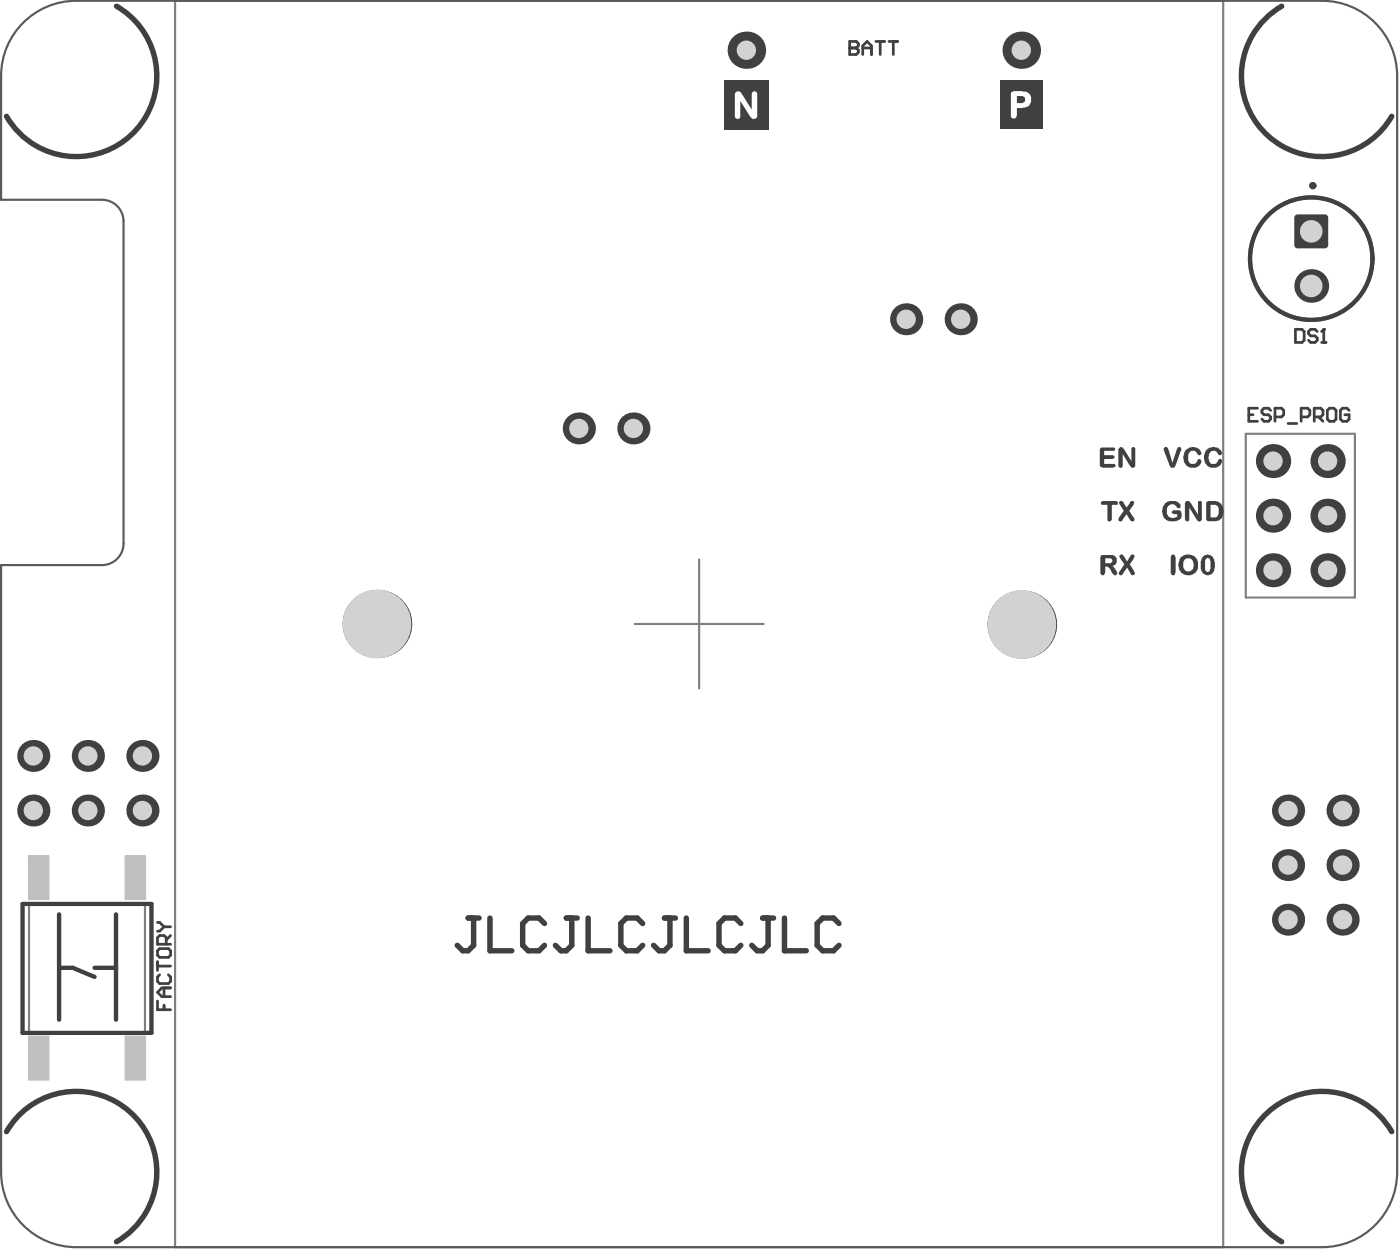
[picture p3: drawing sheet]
<svg xmlns="http://www.w3.org/2000/svg" width="217mm" height="194mm" viewBox="0 0 217 194" stroke-linecap="round" stroke-linejoin="round" font-family="sans-serif">
<path d="M27.1 .1h162.5v193.1h-162.5zM193.1 67.2h16.9v25.4h-16.9zM98.4 96.7h19.9M108.3 86.7v20" fill="none" stroke="#808080" stroke-width=".34"/>
<path d="M4.5 140.1h18v19.9h-18z" fill="none" stroke="#808080" stroke-width=".33"/>
<circle cx="203.2" cy="40.1" r="9.5" fill="none" stroke="#808080" stroke-width=".66"/>
<path d="M3.6 3.5a11.6 11.6 0 0 1 8.2-3.4h193.1a11.7 11.7 0 0 1 11.6 11.7v169.8a11.7 11.7 0 0 1-11.6 11.6h-193.1a11.7 11.7 0 0 1-11.6-11.6v-94h15.6a3.3 3.3 0 0 0 3.3-3.4v-49.9a3.3 3.3 0 0 0-3.3-3.3h-15.6v-19.2a11.6 11.6 0 0 1 3.4-8.3z" fill="none" stroke="#5a5a5a" stroke-width=".34"/>
<path d="M9.2 150h2.1l3.4 1.4M9.2 141.7v16.3M14.7 150h3.3M18 141.7v16.3M23.5 140.1v19.9" fill="none" stroke="#404040" stroke-width=".67"/>
<path d="M23.5 140.1h-20v19.9h20" fill="none" stroke="#404040" stroke-width=".66"/>
<g fill="#404040">
<path d="M170.7 77.7l.2-.1h2a.3 .3 0 0 1 .3 .3 .3 .3 0 0 1-.3 .3h-.6v2.2a.3 .3 0 0 1-.3 .4h-.1l-.3-.1v-2.5h-.7a.29 .29 0 0 1-.3-.1 .29 .29 0 0 1 .1-.4z"/>
<path d="M173.6 77.6a.43 .43 0 0 1 .6 .4l.4 .6 .5-.7a.34 .34 0 0 1 .4-.3 .34 .34 0 0 1 .3 .4l-.8 1.2 .7 1a.36 .36 0 0 1-.1 .5 .36 .36 0 0 1-.5-.2l-.5-.8-.6 .9-.4 .2a.28 .28 0 0 1-.3-.2 .28 .28 0 0 1 .1-.3l.8-1.1-.8-1.2z"/>
<path d="M173.6 85.9a.34 .34 0 0 1 .4 0 .34 .34 0 0 1 .2 .4l.5 .7 .5-.7a.33 .33 0 0 1 .4-.4 .33 .33 0 0 1 .1 .6l-.6 .9 .7 1.1a.34 .34 0 0 1-.2 .6 .34 .34 0 0 1-.4-.3l-.5-.9-.6 .9a.36 .36 0 0 1-.6 .3 .36 .36 0 0 1 .1-.6l.6-1.1-.6-.8a.42 .42 0 0 1 0-.7z"/>
<path d="M171.3 86.5v.8h.5a.4 .4 0 0 0 .5-.2 .4 .4 0 0 0-.1-.5zM170.7 86h1.3a.86 .86 0 0 1 1.1 .7 .86 .86 0 0 1-.8 1 1.4 1.4 0 0 1 .8 1 .35 .35 0 0 1-.2 .4 .35 .35 0 0 1-.4-.2l-.5-.6v-.2l-.4-.3h-.3v.9a.43 .43 0 0 1-.5 .4l-.3-.2v-2.6z"/>
</g>
<g fill="none" stroke="#404040" stroke-width=".42">
<path d="M200.8 51h1l.3 .4v1.3l-.3 .4h-1zM204.1 51.4l-.3-.4h-.7l-.3 .4v.3l.3 .3h.7l.3 .4v.3l-.3 .4h-.7l-.3-.4M204.8 53.1h.7M205.1 51v2.1M193.5 64.3h.7M194.9 63.2h-1.4v2.1h1.4M196.9 63.6l-.3-.4h-.7l-.3 .4v.3l.3 .4h.7l.3 .3v.3l-.3 .4h-.7l-.3-.4M197.6 64.6h1l.3-.3v-.7l-.3-.4h-1v2.1M199.6 65.6h1.4M201.6 64.6h1.1l.3-.3v-.7l-.3-.4h-1.1v2.1M203.7 64.6h1l.3-.3v-.7l-.3-.4h-1v2.1M204.3 64.6l.7 .7"/>
<path d="M206 63.2h.7l.3 .4v1.3l-.3 .4h-.7l-.3-.4v-1.3zM209.1 63.6l-.4-.4h-.6l-.4 .4v1.3l.4 .4h.6l.4-.4v-.6h-.7M24.4 149v1.4M24.4 155.1v1.3h2M24.4 149.7h2M24.4 142.9h.3l.7 .7M24.7 147h1.4l.3 .3v.7l-.3 .3h-1.4l-.3-.3v-.7zM24.7 151l-.3 .4v.7l.3 .3h1.4l.3-.3v-.7l-.3-.4M25.4 153.1v1.3M25.4 155.8v.6M25.4 143.6l-.7 .7h-.3M25.4 143.6h1"/>
<path d="M25.8 146.3v-1l-.4-.4h-.7l-.3 .4v1h2M26.4 153.1h-1.3l-.7 .6 .7 .7h1.3M26.4 144.9l-.6 .7"/>
</g>
<circle cx="205.1" cy="51" r=".21" fill="#404040"/>
<path d="M205.1 51l-.3 .4" fill="none" stroke="#404040" stroke-width=".42"/>
<g fill="#404040">
<path d="M180.7 77.9a1.69 1.69 0 0 1 2.2 .3 .36 .36 0 0 1-.2 .5 .36 .36 0 0 1-.4-.3 .87 .87 0 0 0-1.1-.1 .87 .87 0 0 0-.4 1v.1a.89 .89 0 0 0 1.4 .8l.2-.1v-.4h-.5v-.1a.26 .26 0 0 1-.3-.3 .26 .26 0 0 1 .3-.2h.8a.42 .42 0 0 1 .4 .4v.6a1.36 1.36 0 0 1-1.3 .7h-.1h-.1a1.31 1.31 0 0 1-1.4-1.3 1.52 1.52 0 0 1 .5-1.6z"/>
<path d="M183.8 77.6h.1a.43 .43 0 0 1 .6 .4l1.2 1.7v-1.7a.32 .32 0 0 1 .4-.4l.1 .1v2.7a.41 .41 0 0 1-.3 .4 .41 .41 0 0 1-.4-.2l-1.2-2v1.8a.28 .28 0 0 1-.1 .4 .28 .28 0 0 1-.3 0l-.3-.3v-2.5z"/>
<path d="M180.4 69.3a.47 .47 0 0 1 .7 .4l.6 2 .7-2a.43 .43 0 0 1 .5-.4l.2 .3-.8 2.4h-.1a.43 .43 0 0 1-.4 .5l-.5-.1-.1-.4-.8-2.2h-.1z"/>
<path d="M183.9 69.6a1.48 1.48 0 0 1 2.2 .3 .36 .36 0 0 1-.1 .6 .36 .36 0 0 1-.5-.3 .74 .74 0 0 0-.9-.3 .74 .74 0 0 0-.5 .8 .86 .86 0 0 0 .2 1 .86 .86 0 0 0 1 .1l.1-.2a.55 .55 0 0 1 .6-.5 .72 .72 0 0 1-.4 1.2 1.4 1.4 0 0 1-2.1-1.1 1.71 1.71 0 0 1 .4-1.6z"/>
<path d="M187.2 69.5a1.57 1.57 0 0 1 2 .3 .34 .34 0 0 1 0 .6 .34 .34 0 0 1-.5-.2 .73 .73 0 0 0-.9-.3 .73 .73 0 0 0-.5 .8 .98 .98 0 0 0 .5 1.2h.2a.57 .57 0 0 0 .7-.5 .37 .37 0 0 1 .5-.2 .37 .37 0 0 1 .1 .6 1.49 1.49 0 0 1-2.4 .2 1.89 1.89 0 0 1 .3-2.5z"/>
<path d="M170.6 69.3h2a.26 .26 0 0 1 .2 .3 .26 .26 0 0 1-.3 .2h-1.4v.7h1.4l.1 .1a.22 .22 0 0 1 .1 .3 .22 .22 0 0 1-.2 .1v.1h-1.4v.8h1.5a.26 .26 0 0 1 .3 .3 .26 .26 0 0 1-.3 .2v.1h-1.7l-.4-.2-.1-.2v-2.5z"/>
<path d="M173.5 69.3a.36 .36 0 0 1 .6 .2l1.2 2v-1.8a.34 .34 0 0 1 .5-.4l.1 .1v2.6a.43 .43 0 0 1-.4 .5 .43 .43 0 0 1-.4-.4l-1.1-1.7v1.7a.34 .34 0 0 1-.4 .4 .34 .34 0 0 1-.3-.4v-2.5z"/>
<path d="M181.5 86a.33 .33 0 0 1 .4-.1 .33 .33 0 0 1 .2 .4h.1v2.4a.43 .43 0 0 1-.5 .4l-.3-.2z"/>
<path d="M187.6 78.2v2h.6a.82 .82 0 0 0 .7-1.1 .68 .68 0 0 0-.9-.9zM187 77.7l1.2-.1a1.44 1.44 0 0 1 1.4 1.6 1.71 1.71 0 0 1-.7 1.5l-1.6 .1a.37 .37 0 0 1-.3-.2 .37 .37 0 0 1-.1-.3v-2.4z"/>
<path d="M183.7 86.6a1.48 1.48 0 0 0-.1 1.8 .87 .87 0 0 0 1 0 .87 .87 0 0 0 .4-.9 .88 .88 0 0 0-.9-1zM183.2 86.2a1.64 1.64 0 0 1 2.2 .4 1.64 1.64 0 0 1-.3 2.2 1.54 1.54 0 0 1-1.7 .2 1.54 1.54 0 0 1-.8-1.6l.2-.6a.58 .58 0 0 1 .4-.5z"/>
<path d="M186.8 86.6v.8a1.64 1.64 0 0 0 .2 1.2 .43 .43 0 0 0 .5-.4l.1-.3a1.75 1.75 0 0 0-.3-1.4l-.2-.1zM186.6 86.1h.1a.98 .98 0 0 1 1.3 .3v.1a1.98 1.98 0 0 1 .2 1.6 1.02 1.02 0 0 1-.9 1 1.02 1.02 0 0 1-1.1-.8l-.1-.5a1.71 1.71 0 0 1 .4-1.6z"/>
</g>
<path d="M155 12.4h6.5v7.6h-6.5z" fill-rule="evenodd" fill="#404040"/>
<path d="M157.6 14.9v1.1h.7a.55 .55 0 0 0 .5-.3 .55 .55 0 0 0 0-.6l-.1-.1-.3-.1zM156.8 14.2l.3-.1h1.3l.1 .1a1.23 1.23 0 0 1 1.2 .7 1.23 1.23 0 0 1-.2 1.3 .45 .45 0 0 1-.5 .4l-.5 .1h-.9v1.1a.6 .6 0 0 1-.8 .5l-.1-.2v-3.7z" fill="#fff"/>
<path d="M112.3 12.4h6.8v7.7h-6.8z" fill-rule="evenodd" fill="#404040"/>
<path d="M114.1 14.2a.45 .45 0 0 1 .7 .2l1.7 2.6v-2.3a.42 .42 0 0 1 .2-.5 .42 .42 0 0 1 .6 .2v3.4a.56 .56 0 0 1-.4 .6 .56 .56 0 0 1-.7-.4l-1.5-2.4v2.3a.43 .43 0 0 1-.4 .5 .43 .43 0 0 1-.4-.5v-3.4z" fill="#fff"/>
<path d="M131.7 6.4v2h1l.3-.3v-.3l-.3-.4h-1" fill="none" stroke="#404040" stroke-width=".42"/>
<circle cx="131.7" cy="7.4" r=".21" fill="#404040"/>
<path d="M131.7 6.4h1l.3 .4v.3l-.3 .3h-1M133.7 7.4h1.4M133.7 8.4v-1.3l.7-.7 .7 .7v1.3M135.7 6.4h1.4M136.4 6.4v2M137.8 6.4h1.3M138.4 6.4v2" fill="none" stroke="#404040" stroke-width=".42"/>
<g fill="none" stroke="#404040" stroke-width=".84">
<path d="M18.1 1a12.5 12.5 0 0 1 2.6 19.6 12.5 12.5 0 0 1-19.7-2.6M198.6 1a12.5 12.5 0 0 0-2.6 19.6 12.5 12.5 0 0 0 19.7-2.6M72.6 142.2h1.6M73.4 142.2v4.3l-.8 .8h-.9l-.8-.8M75.9 142.2v5.1h3.4M84.4 143.1l-.9-.9h-1.7l-.8 .9v3.4l.8 .8h1.7l.9-.8M87.8 142.2h1.7M88.6 142.2v4.3l-.8 .8h-.9l-.8-.8M91.1 142.2v5.1h3.4M99.6 143.1l-.8-.9h-1.7l-.9 .9v3.4l.9 .8h1.7l.8-.8M103 142.2h1.7M103.8 142.2v4.3l-.8 .8h-.9l-.8-.8"/>
<path d="M106.4 142.2v5.1h3.3M114.8 143.1l-.8-.9h-1.7l-.9 .9v3.4l.9 .8h1.7l.8-.8M118.2 142.2h1.7M119 142.2v4.3l-.8 .8h-.9l-.8-.8M121.6 142.2v5.1h3.4M130 143.1l-.8-.9h-1.7l-.9 .9v3.4l.9 .8h1.7l.8-.8M1 175.3a12.5 12.5 0 0 1 19.6-2.5 12.5 12.5 0 0 1-2.5 19.6M215.7 175.3a12.5 12.5 0 0 0-19.7-2.5 12.5 12.5 0 0 0 2.6 19.6"/>
</g>
<g fill="none" stroke="#404040" stroke-width=".66">
<circle cx="203.4" cy="28.8" r=".24"/>
<circle cx="203.2" cy="40.1" r="9.5"/>
</g>
<circle cx="199.6" cy="125.6" r="2.49" fill="#404040"/>
<circle cx="199.6" cy="125.6" r="1.5" fill="#d2d2d2"/>
<circle cx="199.6" cy="142.5" r="2.49" fill="#404040"/>
<circle cx="199.6" cy="142.5" r="1.5" fill="#d2d2d2"/>
<circle cx="199.6" cy="134" r="2.49" fill="#404040"/>
<circle cx="199.6" cy="134" r="1.5" fill="#d2d2d2"/>
<circle cx="98.2" cy="66.4" r="2.49" fill="#404040"/>
<circle cx="98.2" cy="66.4" r="1.5" fill="#d2d2d2"/>
<circle cx="208.1" cy="125.6" r="2.49" fill="#404040"/>
<circle cx="208.1" cy="125.6" r="1.5" fill="#d2d2d2"/>
<circle cx="22.1" cy="125.6" r="2.49" fill="#404040"/>
<circle cx="22.1" cy="125.6" r="1.5" fill="#d2d2d2"/>
<circle cx="13.6" cy="125.6" r="2.49" fill="#404040"/>
<circle cx="13.6" cy="125.6" r="1.5" fill="#d2d2d2"/>
<circle cx="208.1" cy="134" r="2.49" fill="#404040"/>
<circle cx="208.1" cy="134" r="1.5" fill="#d2d2d2"/>
<circle cx="208.1" cy="142.5" r="2.49" fill="#404040"/>
<circle cx="208.1" cy="142.5" r="1.5" fill="#d2d2d2"/>
<circle cx="197.3" cy="71.4" r="2.65" fill="#404040"/>
<circle cx="197.3" cy="71.4" r="1.5" fill="#d2d2d2"/>
<circle cx="197.3" cy="79.9" r="2.65" fill="#404040"/>
<circle cx="197.3" cy="79.9" r="1.5" fill="#d2d2d2"/>
<circle cx="197.3" cy="88.4" r="2.65" fill="#404040"/>
<circle cx="197.3" cy="88.4" r="1.5" fill="#d2d2d2"/>
<circle cx="205.7" cy="88.4" r="2.65" fill="#404040"/>
<circle cx="205.7" cy="88.4" r="1.5" fill="#d2d2d2"/>
<circle cx="205.7" cy="79.9" r="2.65" fill="#404040"/>
<circle cx="205.7" cy="79.9" r="1.5" fill="#d2d2d2"/>
<circle cx="205.7" cy="71.4" r="2.65" fill="#404040"/>
<circle cx="205.7" cy="71.4" r="1.5" fill="#d2d2d2"/>
<circle cx="203.2" cy="44.3" r="2.62" fill="#404040"/>
<circle cx="203.2" cy="44.3" r="1.75" fill="#d2d2d2"/>
<circle cx="148.9" cy="49.5" r="2.49" fill="#404040"/>
<circle cx="148.9" cy="49.5" r="1.5" fill="#d2d2d2"/>
<path d="M201.1 33.2h4.2l.5 .5v4.3l-.5 .5h-4.2l-.5-.5v-4.3z" fill-rule="evenodd" fill="#404040"/>
<g fill="#404040">
<path d="M201.1 38v.5zM200.6 38h.5v.5l-.5-.3z"/>
<path d="M205.3 38h.5zM205.3 38h.5l-.2 .4-.3 .1z"/>
<path d="M205.3 33.2v.5zM205.3 33.2l.3 .1 .2 .4h-.5z"/>
<path d="M200.6 33.7h.5zM200.8 33.3l.3-.1v.5h-.5z"/>
</g>
<circle cx="203.2" cy="35.8" r="1.75" fill="#d2d2d2"/>
<circle cx="158.4" cy="96.8" r="5.3" fill="#404040"/>
<circle cx="158.4" cy="96.8" r="5.3" fill="#d2d2d2"/>
<circle cx="158.3" cy="7.8" r="2.9" fill="#404040"/>
<circle cx="158.3" cy="7.8" r="1.5" fill="#d2d2d2"/>
<circle cx="115.7" cy="7.8" r="2.9" fill="#404040"/>
<circle cx="115.7" cy="7.8" r="1.5" fill="#d2d2d2"/>
<circle cx="89.7" cy="66.4" r="2.49" fill="#404040"/>
<circle cx="89.7" cy="66.4" r="1.5" fill="#d2d2d2"/>
<circle cx="22.1" cy="117.1" r="2.49" fill="#404040"/>
<circle cx="22.1" cy="117.1" r="1.5" fill="#d2d2d2"/>
<circle cx="13.6" cy="117.1" r="2.49" fill="#404040"/>
<circle cx="13.6" cy="117.1" r="1.5" fill="#d2d2d2"/>
<circle cx="5.2" cy="125.6" r="2.49" fill="#404040"/>
<circle cx="5.2" cy="125.6" r="1.5" fill="#d2d2d2"/>
<circle cx="140.4" cy="49.5" r="2.49" fill="#404040"/>
<circle cx="140.4" cy="49.5" r="1.5" fill="#d2d2d2"/>
<circle cx="5.2" cy="117.1" r="2.49" fill="#404040"/>
<circle cx="5.2" cy="117.1" r="1.5" fill="#d2d2d2"/>
<circle cx="58.4" cy="96.7" r="5.3" fill="#404040"/>
<circle cx="58.4" cy="96.7" r="5.3" fill="#d2d2d2"/>
<g fill="#c0c0c0">
<path d="M4.5 160.4h3l.2 .2v6.7l-.2 .1h-3l-.2-.1v-6.7z" fill-rule="evenodd"/>
<path d="M19.5 160.4h3l.1 .2v6.7l-.1 .1h-3l-.2-.1v-6.7z" fill-rule="evenodd"/>
<path d="M4.3 132.6l.2-.1h3l.2 .1v6.7l-.2 .2h-3l-.2-.2z" fill-rule="evenodd"/>
<path d="M19.3 132.6l.2-.1h3l.1 .1v6.7l-.1 .2h-3l-.2-.2z" fill-rule="evenodd"/>
</g>
<g fill="#c0c0c0">
<path d="M4.3 160.6h.2zM4.4 160.5l.1-.1v.2h-.2z"/>
<path d="M4.5 167.3v.1zM4.3 167.3h.2v.1z"/>
<path d="M7.5 167.3h.2zM7.5 167.3h.2l-.2 .1z"/>
<path d="M7.5 160.4v.2zM7.5 160.4l.2 .2h-.2z"/>
<path d="M19.3 160.6h.2zM19.4 160.5l.1-.1v.2h-.2z"/>
<path d="M19.5 167.3v.1zM19.3 167.3h.2v.1z"/>
<path d="M22.5 167.3h.1zM22.5 167.3h.1l-.1 .1z"/>
<path d="M22.5 160.4v.2zM22.5 160.4l.1 .2h-.1z"/>
<path d="M4.3 132.6h.2zM4.4 132.5h.1v.1h-.2z"/>
<path d="M4.5 139.3v.2zM4.3 139.3h.2v.2z"/>
<path d="M7.5 139.3h.2zM7.5 139.3h.2l-.2 .2z"/>
<path d="M7.5 132.5v.1zM7.5 132.5l.2 .1h-.2z"/>
<path d="M19.3 132.6h.2zM19.4 132.5h.1v.1h-.2z"/>
<path d="M19.5 139.3v.2zM19.3 139.3h.2v.2z"/>
<path d="M22.5 139.3h.1zM22.5 139.3h.1l-.1 .2z"/>
<path d="M22.5 132.5v.1zM22.5 132.5l.1 .1h-.1z"/>
</g>
</svg>
